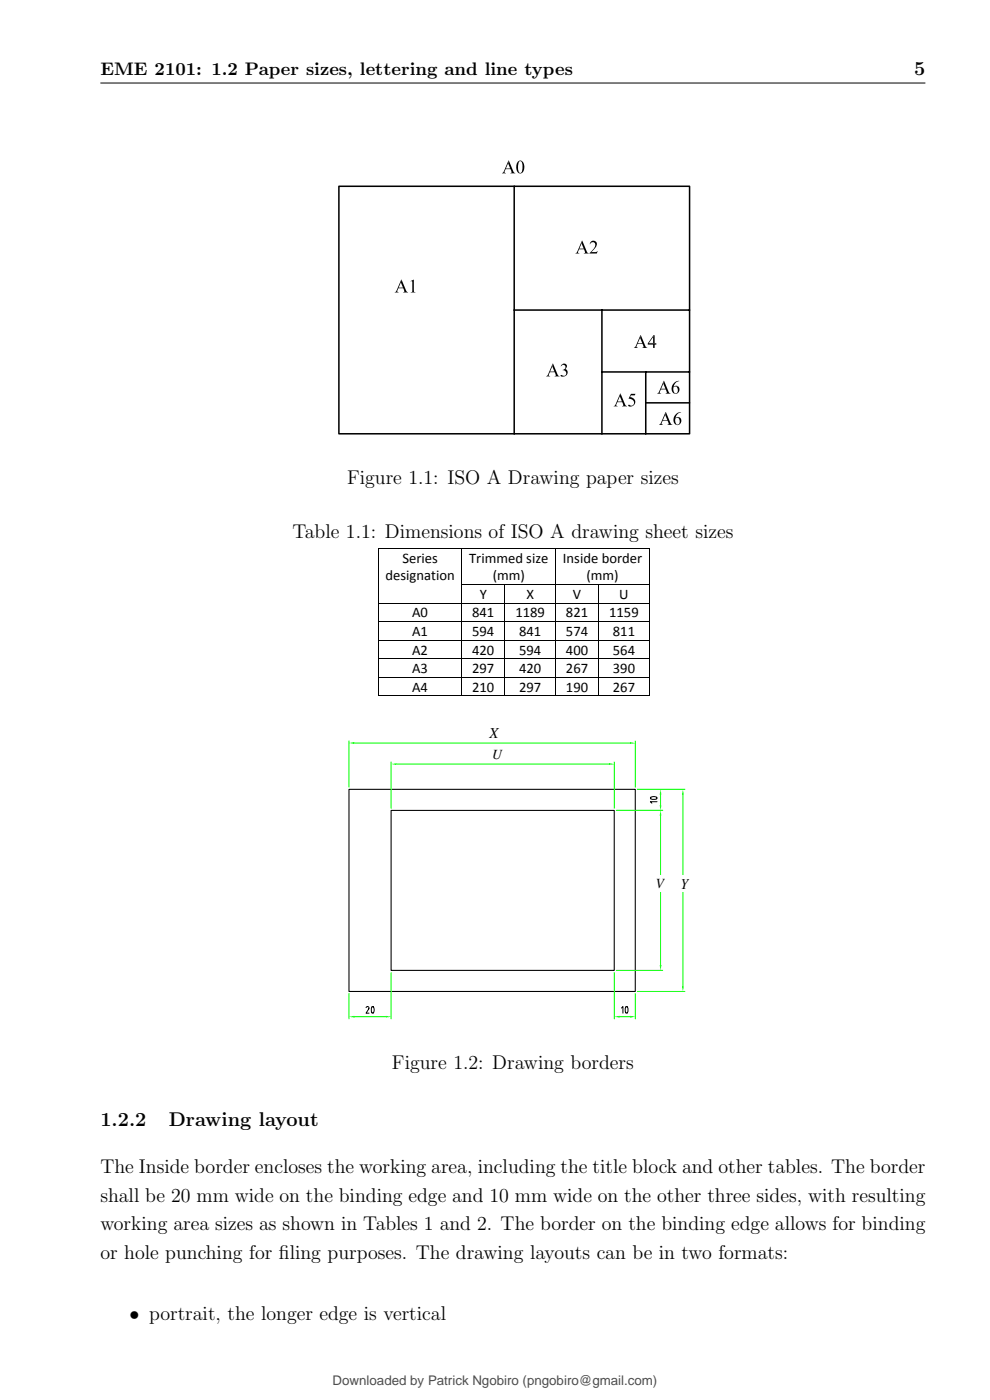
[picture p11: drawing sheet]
<svg xmlns="http://www.w3.org/2000/svg" width="210mm" height="297mm" viewBox="0 0 210 297" stroke-linecap="round" stroke-linejoin="round" font-family="sans-serif">
<defs><g id="words">
<g font-size="4.2">
<text x="193.9" y="16">5</text>
<text x="73.6" y="102.6">Figure 1.1: ISO A Drawing paper sizes</text>
<text x="62" y="114.1">Table 1.1: Dimensions of ISO A drawing sheet sizes</text>
<text x="83.1" y="226.9">Figure 1.2: Drawing borders</text>
<text x="21.3" y="239">1.2.2</text>
<text x="35.8" y="239">Drawing layout</text>
<text x="21.3" y="248.8">The Inside border encloses the working area, including the title block and other tables. The border</text>
<text x="21.3" y="254.9">shall be 20 mm wide on the binding edge and 10 mm wide on the other three sides, with resulting</text>
<text x="21.3" y="261">working area sizes as shown in Tables 1 and 2. The border on the binding edge allows for binding</text>
<text x="21.3" y="267.1">or hole punching for f</text>
<text x="59.2" y="267.1">iling purposes. The drawing layouts can be in two formats:</text>
<text x="27.4" y="279.9">• portrait, the longer edge is vertical</text>
</g>
<text font-size="3.8" x="21.3" y="16">EME 2101: 1.2 Paper sizes, lettering and line types</text>
<g font-size="3.2">
<text x="103.8" y="156.5">X</text>
<text x="144.4" y="188.6">Y</text>
</g>
<g font-size="3.1">
<text x="85.4" y="119.3">Series</text>
<text x="99.5" y="119.3">Trimmed size</text>
<text x="119.4" y="119.3">Inside border</text>
<text x="81.8" y="123.1">designation</text>
<text x="104.5" y="123.1">(mm)</text>
<text x="124.4" y="123.1">(mm)</text>
<text x="87.4" y="131">A0</text>
<text x="100.1" y="131">841</text>
<text x="101.8" y="127.1">Y</text>
<text x="109.3" y="131">1189</text>
<text x="111.7" y="127.1">X</text>
<text x="120" y="131">821</text>
<text x="121.5" y="127.1">V</text>
<text x="129.2" y="131">1159</text>
<text x="131.4" y="127.1">U</text>
<text x="87.4" y="134.9">A1</text>
<text x="100.1" y="134.9">594</text>
<text x="110.1" y="134.9">841</text>
<text x="120" y="134.9">574</text>
<text x="130" y="134.9">811</text>
<text x="87.4" y="138.9">A2</text>
<text x="87.4" y="142.8">A3</text>
<text x="100.1" y="138.9">420</text>
<text x="100.1" y="142.8">297</text>
<text x="110.1" y="138.9">594</text>
<text x="110.1" y="142.8">420</text>
<text x="120" y="138.9">400</text>
<text x="120" y="142.8">267</text>
<text x="130" y="138.9">564</text>
<text x="130" y="142.8">390</text>
<text x="87.4" y="146.7">A4</text>
<text x="100.1" y="146.7">210</text>
<text x="110.1" y="146.7">297</text>
<text x="120" y="146.7">190</text>
<text x="130" y="146.7">267</text>
</g>
<g font-size="3">
<text x="104.4" y="161">U</text>
<text x="139.1" y="188.5">V</text>
</g>
<text font-size="2.8" fill="#4d4d4d" x="70.6" y="293.9">Downloaded by Patrick Ngobiro (pngobiro@gmail.com)</text>
</g></defs>
<g fill="none" stroke="#000" stroke-width=".21">
<path d="M21.3 17.6h175M80.2 116.3h57.7M80.2 116.4v7.6M98 116.4v7.6M117.9 116.4v7.6M137.8 116.4v7.6M80.2 128h57.7M80.2 131.9h57.7M80.2 135.8h57.7M80.2 139.8h57.7M80.2 124.1v3.8M80.2 128v3.8"/>
<path d="M80.2 132v3.8M80.2 135.9v3.8M80.2 139.8v3.8M97.9 124h40M98 124.1v3.8M98 128v3.8M98 132v3.8M98 135.9v3.8M98 139.8v3.8M107 124.1v3.8M107 128v3.8M107 132v3.8"/>
<path d="M107 135.9v3.8M107 139.8v3.8M117.9 124.1v3.8M117.9 128v3.8M117.9 132v3.8M117.9 135.9v3.8M117.9 139.8v3.8M126.9 124.1v3.8M126.9 128v3.8M126.9 132v3.8M126.9 135.9v3.8M126.9 139.8v3.8"/>
<path d="M137.8 124.1v3.8M137.8 128v3.8M137.8 132v3.8M137.8 135.9v3.8M137.8 139.8v3.8M80.2 143.7h57.7M80.2 147.6h17.7M80.2 143.8v3.9M98 143.8v3.9M98.1 147.6h8.9M107 143.8v3.9M107.1 147.6h10.7"/>
<path d="M117.9 143.8v3.9M118 147.6h8.9M126.9 143.8v3.9M127 147.6h10.7M137.8 143.8v3.9"/>
</g>
<path d="M71.9 39.5h74.4v52.5h-74.4zM109.1 39.5v52.5M109.1 65.8h37.2M127.7 65.8v26.2M127.7 78.9h18.6M137 78.9v13.1M137 85.5h9.3" fill="none" stroke="#000" stroke-width=".32"/>
<g fill="#000">
<path d="M87.1 59.6h.2z"/>
<path d="M107.9 34l-.1 .7-.5 1 1 .2h-1l-.3 .6 .3 .3h-.8l.4-.4z" fill-rule="evenodd"/>
<path d="M107.9 34l1.1 2.5 .3 .3h-1l.2-.3-.2-.6-1-.2h.9l-.4-1z" fill-rule="evenodd"/>
<path d="M110 34.2h.4a1.8 1.8 0 0 0-.5 1.8 .62 .62 0 0 0 .8 .7l-.5 .1a1.74 1.74 0 0 1-.2-2.6z" fill-rule="evenodd"/>
<path d="M110 34.2a.7 .7 0 0 1 .7-.1 .7 .7 0 0 1 .4 .6 1.68 1.68 0 0 1-.4 2h-.4a1.36 1.36 0 0 0 .5-1.5v-.3a.63 .63 0 0 0-.8-.7z" fill-rule="evenodd"/>
<path d="M85.1 59.3l-.1 .6-.4 1.1 .9 .2h-1l-.2 .6 .3 .2h-.9l.4-.3z" fill-rule="evenodd"/>
<path d="M85.2 59.3l1 2.5 .4 .2h-1.1l.3-.2-.3-.6-.9-.2h.9l-.5-1.1z" fill-rule="evenodd"/>
<path d="M87.1 59.6l.7-.3v2.5l.3 .2h-1l.3-.1 .1-1.9-.1-.3z" fill-rule="evenodd"/>
<path d="M123.4 51.1v.6l-.5 1 1 .2h-1.1l-.2 .6 .3 .3h-.8l.3-.4z" fill-rule="evenodd"/>
<path d="M123.5 51.1l1 2.4 .4 .3h-1.1l.3-.2-.2-.7-1-.2h.9l-.4-1z" fill-rule="evenodd"/>
<path d="M125.3 51.3l.6-.2 .6 .2a1.29 1.29 0 0 0-1.4 .5z" fill-rule="evenodd"/>
<path d="M125.8 51.4l.7-.1a1.62 1.62 0 0 1-.8 1.9l-.5 .3 .6-.5a.88 .88 0 0 0 .5-.8 .88 .88 0 0 0-.5-.8z" fill-rule="evenodd"/>
<path d="M125 53.7l.2-.2h1.1l.5-.2-.2 .5z" fill-rule="evenodd"/>
<path d="M117.2 77.1v.6l-.5 1.1 1 .2h-1.1l-.2 .6 .3 .3h-.8l.3-.4z" fill-rule="evenodd"/>
<path d="M117.3 77.1l1 2.5 .4 .3h-1.1l.3-.3-.2-.6-1-.2h.9l-.4-1.1z" fill-rule="evenodd"/>
<path d="M118.9 79.6l1.1 .2a.73 .73 0 0 1-1.1-.1z" fill-rule="evenodd"/>
<path d="M119.1 77.4h.4l-.5 .3z" fill-rule="evenodd"/>
<path d="M119.1 77.4a.61 .61 0 0 1 1-.1 .61 .61 0 0 1-.2 1 .74 .74 0 0 1 .5 .8 .74 .74 0 0 1-.8 .6 .58 .58 0 0 0 .5-.5 .58 .58 0 0 0-.4-.6l-.4-.1a.61 .61 0 0 0 .6-.7 .61 .61 0 0 0-.8-.4z" fill-rule="evenodd"/>
<path d="M135.9 71.1l-.1 .6-.5 1.1 1 .1h-1l-.3 .7 .3 .2h-.8l.3-.4z" fill-rule="evenodd"/>
<path d="M135.9 71.1l1.1 2.4 .3 .3h-1.1l.3-.2-.2-.7-1-.1h.9l-.4-1.1z" fill-rule="evenodd"/>
<path d="M138.6 71.1h.3l-1.3 1.7h1.6v.3h-.3v.7h-.4v-.7h-1.1v-.2z" fill-rule="evenodd"/>
<path d="M138.9 71.1v1.7h-1.3h.9v-1.3z" fill-rule="evenodd"/>
<path d="M131.6 83.5l-.1 .6-.5 1.1 1 .1h-1l-.3 .7 .3 .2h-.8l.4-.4z" fill-rule="evenodd"/>
<path d="M131.6 83.5l1.1 2.4 .3 .3h-1l.2-.2-.2-.7-1-.1h.9l-.4-1.1z" fill-rule="evenodd"/>
<path d="M133.3 85.9l1 .2-.8 .1z" fill-rule="evenodd"/>
<path d="M133.8 83.5h1l-.2 .4h-.8l-.1 .3a1 1 0 0 1 1 .7 1 1 0 0 1-.4 1.2h-.4a.74 .74 0 0 0 .6-.9 .74 .74 0 0 0-.9-.6h-.3z" fill-rule="evenodd"/>
<path d="M140.8 80.8l-.1 .6-.5 1.1 1 .1h-1l-.3 .7 .3 .2h-.8l.4-.4z" fill-rule="evenodd"/>
<path d="M140.9 80.8l1 2.4 .3 .3h-1l.3-.2-.3-.7-1-.1h1l-.5-1.1z" fill-rule="evenodd"/>
<path d="M141.2 87.4l-.1 .6-.5 1.1 1 .1h-1l-.3 .7 .3 .2h-.8l.4-.3z" fill-rule="evenodd"/>
<path d="M141.2 87.4l1.1 2.4 .3 .3h-1l.3-.2-.3-.7-1-.1h.9l-.4-1.1z" fill-rule="evenodd"/>
<path d="M142.9 82l.6-.2 .4 .2z" fill-rule="evenodd"/>
<path d="M143.3 88.6l.6-.1 .4 .1z" fill-rule="evenodd"/>
<path d="M143.3 82h.6a.89 .89 0 0 1 .1 1.1 .89 .89 0 0 1-1.1 .4 .75 .75 0 0 0 .9-.6 .75 .75 0 0 0-.5-.9z" fill-rule="evenodd"/>
<path d="M143 81.2a.98 .98 0 0 1 1.1-.3l-.8 .4-.4 .7h.2a.83 .83 0 0 0 .2 1.5l-.5-.1a1.46 1.46 0 0 1 .2-2.2z" fill-rule="evenodd"/>
<path d="M143.7 88.6h.6a.89 .89 0 0 1 .1 1.1 .89 .89 0 0 1-1.1 .4 .75 .75 0 0 0 .9-.6 .75 .75 0 0 0-.5-.9z" fill-rule="evenodd"/>
<path d="M143.4 87.8a.98 .98 0 0 1 1.1-.3l-.8 .4-.4 .7 .2 .1a.83 .83 0 0 0 .2 1.4l-.5-.1a1.46 1.46 0 0 1 .2-2.2z" fill-rule="evenodd"/>
</g>
<path d="M80.2 116.3l.1 .1zM137.7 116.3l.2 .1zM80.2 124l.1 .1zM137.7 147.6l.2 .1z" fill="#000"/>
<path d="M74 167.5h60.8v42.8h-60.8zM83 171.9h47.3v34h-47.3z" fill="none" stroke="#000" stroke-width=".23"/>
<path d="M74 210.8v5.3M75.1 215.7h6.7M83 206.3v9.8" fill="none" stroke="#0f0" stroke-width=".21"/>
<g fill="#0f0">
<path d="M81.8 215.5l1.2 .2-1.2 .2z"/>
<path d="M74 215.7l1.1-.2v.4z"/>
</g>
<path d="M77.6 213.8l.4-.3 .3 .3-.7 1.1h.7M78.9 213.6l.2-.1a.95 .95 0 0 1 0 1.4 .99 .99 0 0 1-.2-1.3z" fill="none" stroke="#000" stroke-width=".21"/>
<path d="M130.3 206.3v9.8M131.4 215.7h2.2M134.8 210.8v5.3" fill="none" stroke="#0f0" stroke-width=".21"/>
<g fill="#0f0">
<path d="M130.3 215.7l1.1-.2v.4z"/>
<path d="M133.6 215.5l1.2 .2-1.2 .2z"/>
</g>
<path d="M131.8 213.9l.3-.4v1.4M132.8 213.6l.1-.1a.94 .94 0 0 1 0 1.4 .99 .99 0 0 1-.1-1.3z" fill="none" stroke="#000" stroke-width=".21"/>
<path d="M83 161.6v9.9M84.1 162.1h45.1M130.3 161.6v9.9" fill="none" stroke="#0f0" stroke-width=".21"/>
<g fill="#0f0">
<path d="M83 162.1l1.1-.2v.4z"/>
<path d="M129.2 161.9l1.1 .2-1.1 .2z"/>
</g>
<path d="M74 157.2v9.8M75.1 157.6h58.5M134.8 157.2v9.8" fill="none" stroke="#0f0" stroke-width=".21"/>
<g fill="#0f0">
<path d="M74 157.6l1.1-.2v.4z"/>
<path d="M133.6 157.4l1.2 .2-1.2 .2z"/>
</g>
<path d="M130.7 171.9h9.9M135.2 167.5h5.4M140.1 168.6v2.2" fill="none" stroke="#0f0" stroke-width=".21"/>
<g fill="#0f0">
<path d="M139.9 170.8h.4l-.2 1.1z"/>
<path d="M140.1 167.5l.2 1.1h-.4z"/>
</g>
<path d="M138 169.1a1.08 1.08 0 0 1 1.4 .2 .96 .96 0 0 1-1.4 0zM139.4 170.1h-1.4l.3 .3" fill="none" stroke="#000" stroke-width=".21"/>
<path d="M130.7 171.9h9.9M140.1 173v31.7M130.7 205.9h9.9" fill="none" stroke="#0f0" stroke-width=".21"/>
<g fill="#0f0">
<path d="M140.1 171.9l.2 1.1h-.4z"/>
<path d="M139.9 204.7h.4l-.2 1.2z"/>
</g>
<path d="M135.2 167.5h10.1M144.9 168.6v40.6M135.2 210.3h10.1" fill="none" stroke="#0f0" stroke-width=".21"/>
<g fill="#0f0">
<path d="M144.9 167.5l.1 1.1h-.3z"/>
<path d="M144.7 209.2h.3l-.1 1.1z"/>
</g>
<g fill="#fff">
<path d="M103.1 153.5h3.5v3.5h-3.5z"/>
<path d="M144.1 185.6h2.5v3.5h-2.5z"/>
<path d="M139 185.8h2.6v3.4h-2.6z"/>
<path d="M104.2 158.3h3.1v3.5h-3.1z"/>
</g>
<use href="#words"/>
</svg>
